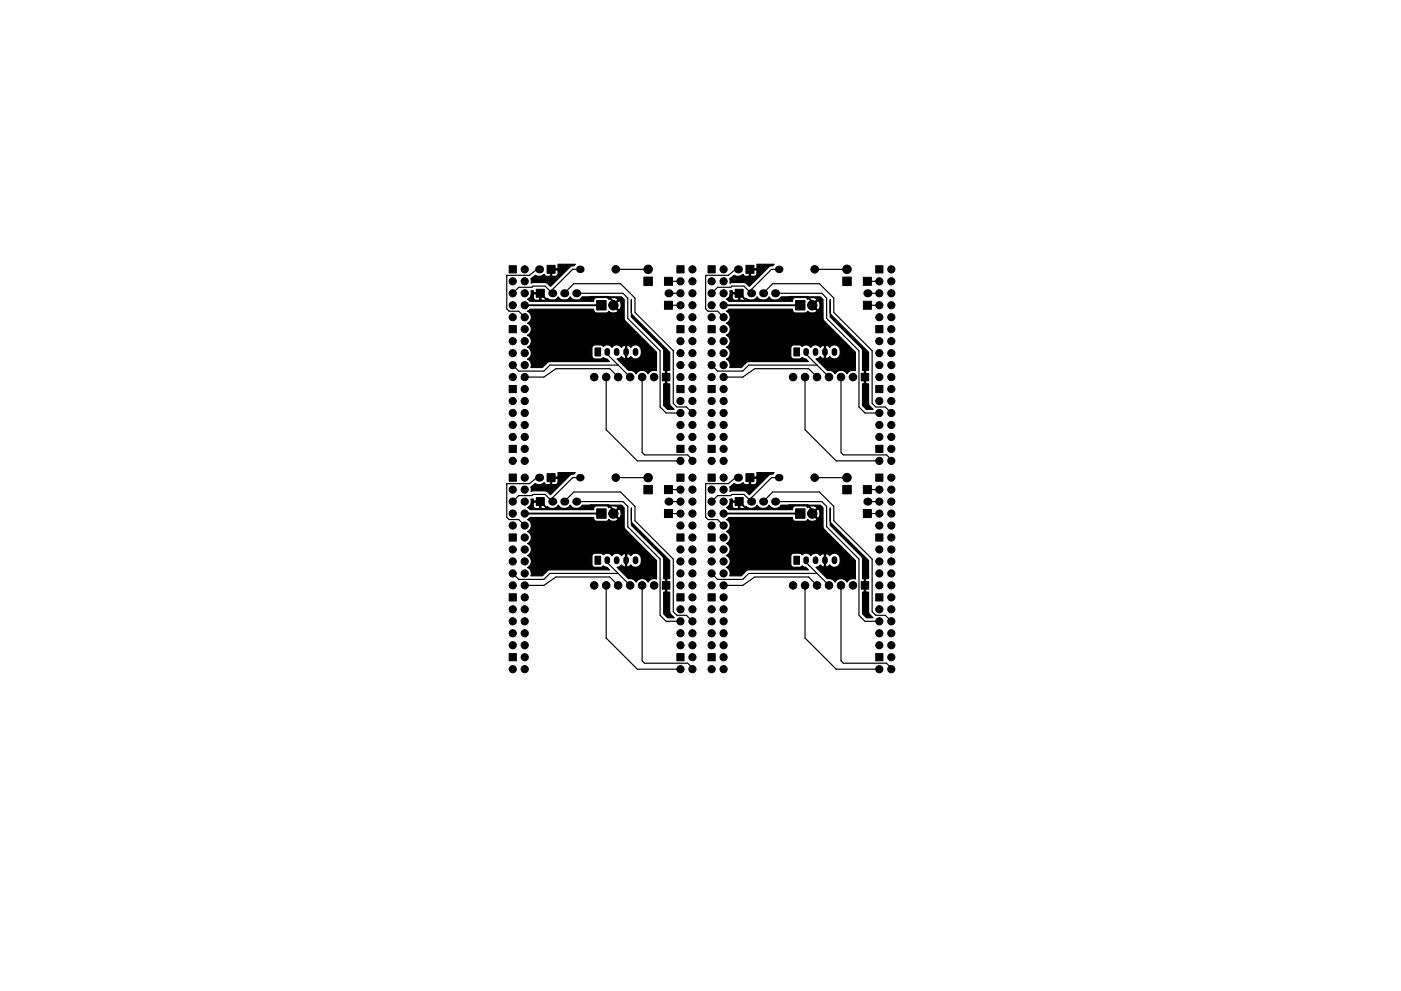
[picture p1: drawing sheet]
<svg xmlns="http://www.w3.org/2000/svg" width="297mm" height="210mm" viewBox="0 0 297 210" stroke-linecap="round" stroke-linejoin="round" font-family="sans-serif">
<g fill="#000" stroke="#000" stroke-width=".21">
<path d="M107.9 56.4h1.6v1.5h-1.6zM116 56.3h1.7v1.7h-1.7zM143.5 56.4h1.5v1.5h-1.5zM150.1 56.4h1.5v1.5h-1.5zM158.2 56.3h1.7v1.7h-1.7zM185.7 56.4h1.5v1.5h-1.5zM107.9 69.1h1.6v1.5h-1.6zM113.7 61.4h1.7v1.7h-1.7zM126.1 73.8h1.2v1.7h-1.2zM126.5 63.8h2v2h-2zM136.5 58.8h1.8v1.8h-1.8zM140.4 79.2h1.6v1.6h-1.6z"/>
<path d="M140.9 63.9h1.7v1.7h-1.7zM140.9 58.8h1.7v1.7h-1.7zM143.5 69.1h1.5v1.5h-1.5zM150.1 69.1h1.5v1.5h-1.5zM155.9 61.4h1.7v1.7h-1.7zM168.3 73.8h1.2v1.7h-1.2zM168.7 63.8h2v2h-2zM178.7 58.8h1.8v1.8h-1.8zM182.6 79.2h1.6v1.6h-1.6zM183 58.8h1.7v1.7h-1.7zM183 63.9h1.7v1.7h-1.7zM185.7 69.1h1.5v1.5h-1.5z"/>
<path d="M107.9 94.5h1.6v1.5h-1.6zM107.9 81.8h1.6v1.5h-1.6zM143.5 81.8h1.5v1.5h-1.5zM143.5 94.5h1.5v1.5h-1.5zM150.1 94.5h1.5v1.5h-1.5zM150.1 81.8h1.5v1.5h-1.5zM185.7 81.8h1.5v1.5h-1.5zM185.7 94.5h1.5v1.5h-1.5zM107.9 100.6h1.6v1.5h-1.6zM107.9 113.3h1.6v1.5h-1.6zM113.7 105.6h1.7v1.7h-1.7zM116 100.5h1.7v1.7h-1.7z"/>
<path d="M126.1 118h1.2v1.7h-1.2zM126.5 108h2v2h-2zM136.5 103h1.8v1.8h-1.8zM140.9 103h1.7v1.7h-1.7zM140.9 108.1h1.7v1.7h-1.7zM143.5 113.3h1.5v1.5h-1.5zM143.5 100.6h1.5v1.5h-1.5zM150.1 100.6h1.5v1.5h-1.5zM150.1 113.3h1.5v1.5h-1.5zM155.9 105.6h1.7v1.7h-1.7zM158.2 100.5h1.7v1.7h-1.7zM168.3 118h1.2v1.7h-1.2z"/>
<path d="M168.7 108h2v2h-2zM178.7 103h1.8v1.8h-1.8zM183 108.1h1.7v1.7h-1.7zM183 103h1.7v1.7h-1.7zM185.7 113.3h1.5v1.5h-1.5zM185.7 100.6h1.5v1.5h-1.5zM107.9 138.7h1.6v1.5h-1.6zM107.9 126h1.6v1.5h-1.6zM140.4 123.4h1.6v1.6h-1.6zM143.5 126h1.5v1.5h-1.5zM143.5 138.7h1.5v1.5h-1.5zM150.1 138.7h1.5v1.5h-1.5z"/>
<path d="M150.1 126h1.5v1.5h-1.5zM182.6 123.4h1.6v1.6h-1.6zM185.7 126h1.5v1.5h-1.5zM185.7 138.7h1.5v1.5h-1.5z"/>
<circle cx="108.7" cy="59.7" r=".76"/>
<circle cx="111.3" cy="59.7" r=".76"/>
<circle cx="111.3" cy="57.1" r=".76"/>
<circle cx="130.6" cy="57.1" r=".8"/>
<circle cx="137.4" cy="57.1" r=".9"/>
<circle cx="144.3" cy="59.7" r=".76"/>
<circle cx="146.8" cy="59.7" r=".76"/>
<circle cx="146.8" cy="57.1" r=".76"/>
<circle cx="150.9" cy="59.7" r=".76"/>
<circle cx="153.4" cy="59.7" r=".76"/>
<circle cx="153.4" cy="57.1" r=".76"/>
<circle cx="172.7" cy="57.1" r=".8"/>
<circle cx="179.6" cy="57.1" r=".9"/>
<circle cx="186.4" cy="59.7" r=".76"/>
<circle cx="189" cy="57.1" r=".76"/>
<circle cx="189" cy="59.7" r=".76"/>
<circle cx="108.7" cy="67.3" r=".76"/>
<circle cx="108.7" cy="64.8" r=".76"/>
<circle cx="108.7" cy="62.2" r=".76"/>
<circle cx="108.7" cy="77.5" r=".76"/>
<circle cx="108.7" cy="74.9" r=".76"/>
<circle cx="108.7" cy="72.4" r=".76"/>
<circle cx="111.3" cy="67.3" r=".76"/>
<circle cx="111.3" cy="69.8" r=".76"/>
<circle cx="111.3" cy="64.8" r=".76"/>
<circle cx="111.3" cy="77.5" r=".76"/>
<circle cx="111.3" cy="74.9" r=".76"/>
<circle cx="111.3" cy="62.2" r=".76"/>
<circle cx="111.3" cy="72.4" r=".76"/>
<circle cx="130" cy="64.8" r="1"/>
<circle cx="144.3" cy="67.3" r=".76"/>
<circle cx="144.3" cy="62.2" r=".76"/>
<circle cx="144.3" cy="64.8" r=".76"/>
<circle cx="144.3" cy="72.4" r=".76"/>
<circle cx="144.3" cy="74.9" r=".76"/>
<circle cx="144.3" cy="77.5" r=".76"/>
<circle cx="146.8" cy="77.5" r=".76"/>
<circle cx="146.8" cy="67.3" r=".76"/>
<circle cx="146.8" cy="69.8" r=".76"/>
<circle cx="146.8" cy="72.4" r=".76"/>
<circle cx="146.8" cy="62.2" r=".76"/>
<circle cx="146.8" cy="64.8" r=".76"/>
<circle cx="146.8" cy="74.9" r=".76"/>
<circle cx="150.9" cy="74.9" r=".76"/>
<circle cx="150.9" cy="62.2" r=".76"/>
<circle cx="150.9" cy="77.5" r=".76"/>
<circle cx="150.9" cy="72.4" r=".76"/>
<circle cx="150.9" cy="67.3" r=".76"/>
<circle cx="150.9" cy="64.8" r=".76"/>
<circle cx="153.4" cy="72.4" r=".76"/>
<circle cx="153.4" cy="69.8" r=".76"/>
<circle cx="153.4" cy="67.3" r=".76"/>
<circle cx="153.4" cy="77.5" r=".76"/>
<circle cx="153.4" cy="64.8" r=".76"/>
<circle cx="153.4" cy="62.2" r=".76"/>
<circle cx="153.4" cy="74.9" r=".76"/>
<circle cx="172.2" cy="64.8" r="1"/>
<circle cx="186.4" cy="62.2" r=".76"/>
<circle cx="186.4" cy="74.9" r=".76"/>
<circle cx="186.4" cy="67.3" r=".76"/>
<circle cx="186.4" cy="64.8" r=".76"/>
<circle cx="186.4" cy="72.4" r=".76"/>
<circle cx="186.4" cy="77.5" r=".76"/>
<circle cx="189" cy="69.8" r=".76"/>
<circle cx="189" cy="62.2" r=".76"/>
<circle cx="189" cy="64.8" r=".76"/>
<circle cx="189" cy="67.3" r=".76"/>
<circle cx="189" cy="77.5" r=".76"/>
<circle cx="189" cy="72.4" r=".76"/>
<circle cx="189" cy="74.9" r=".76"/>
<circle cx="108.7" cy="80" r=".76"/>
<circle cx="108.7" cy="97.8" r=".76"/>
<circle cx="108.7" cy="85.1" r=".76"/>
<circle cx="108.7" cy="90.2" r=".76"/>
<circle cx="108.7" cy="87.6" r=".76"/>
<circle cx="108.7" cy="92.7" r=".76"/>
<circle cx="111.3" cy="85.1" r=".76"/>
<circle cx="111.3" cy="90.2" r=".76"/>
<circle cx="111.3" cy="92.7" r=".76"/>
<circle cx="111.3" cy="97.8" r=".76"/>
<circle cx="111.3" cy="95.2" r=".76"/>
<circle cx="111.3" cy="80" r=".76"/>
<circle cx="111.3" cy="82.5" r=".76"/>
<circle cx="111.3" cy="87.6" r=".76"/>
<circle cx="126" cy="80" r=".8"/>
<circle cx="128.5" cy="80" r=".8"/>
<circle cx="131.1" cy="80" r=".8"/>
<circle cx="133.6" cy="80" r=".8"/>
<circle cx="136.1" cy="80" r=".8"/>
<circle cx="138.7" cy="80" r=".8"/>
<circle cx="144.3" cy="87.6" r=".76"/>
<circle cx="144.3" cy="85.1" r=".76"/>
<circle cx="144.3" cy="97.8" r=".76"/>
<circle cx="144.3" cy="90.2" r=".76"/>
<circle cx="144.3" cy="80" r=".76"/>
<circle cx="144.3" cy="92.7" r=".76"/>
<circle cx="146.8" cy="85.1" r=".76"/>
<circle cx="146.8" cy="97.8" r=".76"/>
<circle cx="146.8" cy="82.5" r=".76"/>
<circle cx="146.8" cy="92.7" r=".76"/>
<circle cx="146.8" cy="90.2" r=".76"/>
<circle cx="146.8" cy="95.2" r=".76"/>
<circle cx="146.8" cy="80" r=".76"/>
<circle cx="146.8" cy="87.6" r=".76"/>
<circle cx="150.9" cy="87.6" r=".76"/>
<circle cx="150.9" cy="80" r=".76"/>
<circle cx="150.9" cy="85.1" r=".76"/>
<circle cx="150.9" cy="92.7" r=".76"/>
<circle cx="150.9" cy="90.2" r=".76"/>
<circle cx="150.9" cy="97.8" r=".76"/>
<circle cx="153.4" cy="87.6" r=".76"/>
<circle cx="153.4" cy="80" r=".76"/>
<circle cx="153.4" cy="97.8" r=".76"/>
<circle cx="153.4" cy="85.1" r=".76"/>
<circle cx="153.4" cy="82.5" r=".76"/>
<circle cx="153.4" cy="95.2" r=".76"/>
<circle cx="153.4" cy="90.2" r=".76"/>
<circle cx="153.4" cy="92.7" r=".76"/>
<circle cx="168.1" cy="80" r=".8"/>
<circle cx="170.7" cy="80" r=".8"/>
<circle cx="173.2" cy="80" r=".8"/>
<circle cx="175.8" cy="80" r=".8"/>
<circle cx="178.3" cy="80" r=".8"/>
<circle cx="180.8" cy="80" r=".8"/>
<circle cx="186.4" cy="80" r=".76"/>
<circle cx="186.4" cy="85.1" r=".76"/>
<circle cx="186.4" cy="87.6" r=".76"/>
<circle cx="186.4" cy="92.7" r=".76"/>
<circle cx="186.4" cy="90.2" r=".76"/>
<circle cx="186.4" cy="97.8" r=".76"/>
<circle cx="189" cy="80" r=".76"/>
<circle cx="189" cy="85.1" r=".76"/>
<circle cx="189" cy="90.2" r=".76"/>
<circle cx="189" cy="97.8" r=".76"/>
<circle cx="189" cy="95.2" r=".76"/>
<circle cx="189" cy="82.5" r=".76"/>
<circle cx="189" cy="92.7" r=".76"/>
<circle cx="189" cy="87.6" r=".76"/>
<circle cx="108.7" cy="106.4" r=".76"/>
<circle cx="108.7" cy="119.1" r=".76"/>
<circle cx="108.7" cy="111.5" r=".76"/>
<circle cx="108.7" cy="103.9" r=".76"/>
<circle cx="108.7" cy="116.6" r=".76"/>
<circle cx="108.7" cy="109" r=".76"/>
<circle cx="111.3" cy="103.9" r=".76"/>
<circle cx="111.3" cy="111.5" r=".76"/>
<circle cx="111.3" cy="116.6" r=".76"/>
<circle cx="111.3" cy="114" r=".76"/>
<circle cx="111.3" cy="106.4" r=".76"/>
<circle cx="111.3" cy="109" r=".76"/>
<circle cx="111.3" cy="101.3" r=".76"/>
<circle cx="111.3" cy="119.1" r=".76"/>
<circle cx="130" cy="109" r="1"/>
<circle cx="130.6" cy="101.3" r=".8"/>
<circle cx="137.4" cy="101.3" r=".9"/>
<circle cx="144.3" cy="109" r=".76"/>
<circle cx="144.3" cy="111.5" r=".76"/>
<circle cx="144.3" cy="103.9" r=".76"/>
<circle cx="144.3" cy="106.4" r=".76"/>
<circle cx="144.3" cy="116.6" r=".76"/>
<circle cx="144.3" cy="119.1" r=".76"/>
<circle cx="146.8" cy="109" r=".76"/>
<circle cx="146.8" cy="114" r=".76"/>
<circle cx="146.8" cy="103.9" r=".76"/>
<circle cx="146.8" cy="116.6" r=".76"/>
<circle cx="146.8" cy="101.3" r=".76"/>
<circle cx="146.8" cy="111.5" r=".76"/>
<circle cx="146.8" cy="119.1" r=".76"/>
<circle cx="146.8" cy="106.4" r=".76"/>
<circle cx="150.9" cy="111.5" r=".76"/>
<circle cx="150.9" cy="116.6" r=".76"/>
<circle cx="150.9" cy="103.9" r=".76"/>
<circle cx="150.9" cy="109" r=".76"/>
<circle cx="150.9" cy="106.4" r=".76"/>
<circle cx="150.9" cy="119.1" r=".76"/>
<circle cx="153.4" cy="103.9" r=".76"/>
<circle cx="153.4" cy="116.6" r=".76"/>
<circle cx="153.4" cy="109" r=".76"/>
<circle cx="153.4" cy="101.3" r=".76"/>
<circle cx="153.4" cy="114" r=".76"/>
<circle cx="153.4" cy="106.4" r=".76"/>
<circle cx="153.4" cy="119.1" r=".76"/>
<circle cx="153.4" cy="111.5" r=".76"/>
<circle cx="172.2" cy="109" r="1"/>
<circle cx="172.7" cy="101.3" r=".8"/>
<circle cx="179.6" cy="101.3" r=".9"/>
<circle cx="186.4" cy="106.4" r=".76"/>
<circle cx="186.4" cy="109" r=".76"/>
<circle cx="186.4" cy="111.5" r=".76"/>
<circle cx="186.4" cy="119.1" r=".76"/>
<circle cx="186.4" cy="103.9" r=".76"/>
<circle cx="186.4" cy="116.6" r=".76"/>
<circle cx="189" cy="103.9" r=".76"/>
<circle cx="189" cy="109" r=".76"/>
<circle cx="189" cy="111.5" r=".76"/>
<circle cx="189" cy="119.1" r=".76"/>
<circle cx="189" cy="106.4" r=".76"/>
<circle cx="189" cy="116.6" r=".76"/>
<circle cx="189" cy="114" r=".76"/>
<circle cx="189" cy="101.3" r=".76"/>
<circle cx="108.7" cy="129.3" r=".76"/>
<circle cx="108.7" cy="136.9" r=".76"/>
<circle cx="108.7" cy="121.7" r=".76"/>
<circle cx="108.7" cy="131.8" r=".76"/>
<circle cx="108.7" cy="134.4" r=".76"/>
<circle cx="108.7" cy="124.2" r=".76"/>
<circle cx="111.3" cy="139.4" r=".76"/>
<circle cx="111.3" cy="129.3" r=".76"/>
<circle cx="111.3" cy="126.7" r=".76"/>
<circle cx="111.3" cy="124.2" r=".76"/>
<circle cx="111.3" cy="136.9" r=".76"/>
<circle cx="111.3" cy="121.7" r=".76"/>
<circle cx="111.3" cy="134.4" r=".76"/>
<circle cx="111.3" cy="131.8" r=".76"/>
<circle cx="126" cy="124.2" r=".8"/>
<circle cx="128.5" cy="124.2" r=".8"/>
<circle cx="131.1" cy="124.2" r=".8"/>
<circle cx="133.6" cy="124.2" r=".8"/>
<circle cx="136.1" cy="124.2" r=".8"/>
<circle cx="138.7" cy="124.2" r=".8"/>
<circle cx="144.3" cy="136.9" r=".76"/>
<circle cx="144.3" cy="129.3" r=".76"/>
<circle cx="144.3" cy="121.7" r=".76"/>
<circle cx="144.3" cy="124.2" r=".76"/>
<circle cx="144.3" cy="131.8" r=".76"/>
<circle cx="144.3" cy="134.4" r=".76"/>
<circle cx="146.8" cy="134.4" r=".76"/>
<circle cx="146.8" cy="126.7" r=".76"/>
<circle cx="146.8" cy="131.8" r=".76"/>
<circle cx="146.8" cy="136.9" r=".76"/>
<circle cx="146.8" cy="139.4" r=".76"/>
<circle cx="146.8" cy="124.2" r=".76"/>
<circle cx="146.8" cy="129.3" r=".76"/>
<circle cx="146.8" cy="121.7" r=".76"/>
<circle cx="150.9" cy="134.4" r=".76"/>
<circle cx="150.9" cy="124.2" r=".76"/>
<circle cx="150.9" cy="136.9" r=".76"/>
<circle cx="150.9" cy="121.7" r=".76"/>
<circle cx="150.9" cy="131.8" r=".76"/>
<circle cx="150.9" cy="129.3" r=".76"/>
<circle cx="153.4" cy="134.4" r=".76"/>
<circle cx="153.4" cy="131.8" r=".76"/>
<circle cx="153.4" cy="126.7" r=".76"/>
<circle cx="153.4" cy="129.3" r=".76"/>
<circle cx="153.4" cy="136.9" r=".76"/>
<circle cx="153.4" cy="121.7" r=".76"/>
<circle cx="153.4" cy="139.4" r=".76"/>
<circle cx="153.4" cy="124.2" r=".76"/>
<circle cx="168.1" cy="124.2" r=".8"/>
<circle cx="170.7" cy="124.2" r=".8"/>
<circle cx="173.2" cy="124.2" r=".8"/>
<circle cx="175.8" cy="124.2" r=".8"/>
<circle cx="178.3" cy="124.2" r=".8"/>
<circle cx="180.8" cy="124.2" r=".8"/>
<circle cx="186.4" cy="134.4" r=".76"/>
<circle cx="186.4" cy="121.7" r=".76"/>
<circle cx="186.4" cy="124.2" r=".76"/>
<circle cx="186.4" cy="129.3" r=".76"/>
<circle cx="186.4" cy="131.8" r=".76"/>
<circle cx="186.4" cy="136.9" r=".76"/>
<circle cx="189" cy="139.4" r=".76"/>
<circle cx="189" cy="136.9" r=".76"/>
<circle cx="189" cy="121.7" r=".76"/>
<circle cx="189" cy="126.7" r=".76"/>
<circle cx="189" cy="134.4" r=".76"/>
<circle cx="189" cy="129.3" r=".76"/>
<circle cx="189" cy="124.2" r=".76"/>
<circle cx="189" cy="131.8" r=".76"/>
<circle cx="108.7" cy="142" r=".76"/>
<circle cx="111.3" cy="142" r=".76"/>
<circle cx="144.3" cy="142" r=".76"/>
<circle cx="146.8" cy="142" r=".76"/>
<circle cx="150.9" cy="142" r=".76"/>
<circle cx="153.4" cy="142" r=".76"/>
<circle cx="186.4" cy="142" r=".76"/>
<circle cx="189" cy="142" r=".76"/>
</g>
<g fill="none" stroke="#000" stroke-width="1.2">
<path d="M128.7 74.4v.5M130.7 74.4v.5M132.7 74.4v.5M134.7 74.4v.5M170.9 74.4v.5M172.9 74.4v.5M174.9 74.4v.5M176.9 74.4v.5M128.7 118.6v.5M130.7 118.6v.5M132.7 118.6v.5M134.7 118.6v.5"/>
<path d="M170.9 118.6v.5M172.9 118.6v.5M174.9 118.6v.5M176.9 118.6v.5"/>
</g>
<g fill="#000">
<circle cx="114.3" cy="57.1" r=".85"/>
<circle cx="122.9" cy="57.1" r=".8"/>
<circle cx="156.5" cy="57.1" r=".85"/>
<circle cx="165.1" cy="57.1" r=".8"/>
<circle cx="117.1" cy="62.2" r=".85"/>
<circle cx="119.6" cy="62.2" r=".85"/>
<circle cx="122.2" cy="62.2" r=".85"/>
<circle cx="141.7" cy="62.2" r=".85"/>
<circle cx="159.3" cy="62.2" r=".85"/>
<circle cx="161.8" cy="62.2" r=".85"/>
<circle cx="164.3" cy="62.2" r=".85"/>
<circle cx="183.9" cy="62.2" r=".85"/>
<circle cx="114.3" cy="101.3" r=".85"/>
<circle cx="117.1" cy="106.4" r=".85"/>
<circle cx="119.6" cy="106.4" r=".85"/>
<circle cx="122.2" cy="106.4" r=".85"/>
<circle cx="122.9" cy="101.3" r=".8"/>
<circle cx="141.7" cy="106.4" r=".85"/>
<circle cx="156.5" cy="101.3" r=".85"/>
<circle cx="159.3" cy="106.4" r=".85"/>
<circle cx="161.8" cy="106.4" r=".85"/>
<circle cx="164.3" cy="106.4" r=".85"/>
<circle cx="165.1" cy="101.3" r=".8"/>
<circle cx="183.9" cy="106.4" r=".85"/>
</g>
<path d="M111.3 64.8h16.2M114.6 62.2l1.5 1.5h8.4l.7-.7h3.8l1 1M153.4 64.8h16.3M156.7 62.2l1.5 1.5h8.4l.8-.7h3.8l1 1M111.3 109h16.2M114.6 106.4l1.5 1.5h8.4l.7-.7h3.8l1 1M153.4 109h16.3M156.7 106.4l1.5 1.5h8.4l.8-.7h3.8l1 1" fill="none" stroke="#000" stroke-width=".4"/>
<g fill="none" stroke="#000" stroke-width=".25">
<path d="M114.3 57.1h-.5l-1.5 1.3h-4.9v7.1l.5 .5h2.1l1.3 1.3M122.9 57.1h-1.5l-4.3 4.4v.7l-1.5-1.5h-2.6l-.2 .3h-2.8l-1.3 1.2M130.6 57.1h6.8M141.7 59.7h2.6M156.5 57.1h-.5l-1.6 1.3h-4.8v7.1l.5 .5h2l1.3 1.3M165.1 57.1h-1.5l-4.3 4.4v.7l-1.6-1.5h-2.5l-.3 .3h-2.8l-1.2 1.2M172.7 57.1h6.9M183.9 59.7h2.5M108.7 77.5l1.3 1.2h5.3l1.3-1.2h14.5M119.6 62.2l2.1-2h9.9l3 3v3.1l8.1 8.1v11.2l.8 .8h2l1.3 1.2M122.2 62.2h9.9l1 1v4.4l6.9 6.8v12l1.2 1.2h3.1M128.7 74.7v.4l4.9 4.9"/>
<path d="M130 64v.8M134.7 74.7l.2 .1M141.7 62.2h2.6M141.7 64.8h2.6M150.9 77.5l1.2 1.2h5.4l1.2-1.2h14.5M161.8 62.2l2-2h9.9l3.1 3v3.1l8.1 8.1v11.2l.8 .8h2l1.3 1.2M164.3 62.2h9.9l1.1 1v4.4l6.8 6.8v12l1.3 1.2h3M170.9 74.7v.4l4.9 4.9M172.2 64v.8M176.9 74.7l.1 .1M183.9 62.2h2.5M183.9 64.8h2.5"/>
<path d="M111.3 80h4l2.6-1.8h11.4l1.8 1.8M128.5 80v11.2l6.6 6.6h9.2M136.1 80v16l.6 .5h9.1l1 1v.3M153.4 80h4.1l2.5-1.8h11.4l1.8 1.8M170.7 80v11.2l6.6 6.6h9.1M178.3 80v16l.5 .5h9.2l1 1v.3M114.3 101.3h-.5l-1.5 1.3h-4.9v7.1l.5 .5h2.1l1.3 1.3M119.6 106.4l2.1-2h9.9l3 3v3.1l8.1 8.1v11.2l.8 .8h2l1.3 1.2M122.2 106.4h9.9l1 1v4.4l6.9 6.8v12l1.2 1.2h3.1M122.9 101.3h-1.5l-4.3 4.4v.7l-1.5-1.5h-2.6l-.2 .3h-2.8l-1.3 1.2M128.7 118.9v.4l4.9 4.9M130 108.2v.8"/>
<path d="M130.6 101.3h6.8M134.7 118.9l.2 .1M141.7 106.4h2.6M141.7 109h2.6M141.7 103.9h2.6M156.5 101.3h-.5l-1.6 1.3h-4.8v7.1l.5 .5h2l1.3 1.3M161.8 106.4l2-2h9.9l3.1 3v3.1l8.1 8.1v11.2l.8 .8h2l1.3 1.2M164.3 106.4h9.9l1.1 1v4.4l6.8 6.8v12l1.3 1.2h3M165.1 101.3h-1.5l-4.3 4.4v.7l-1.6-1.5h-2.5l-.3 .3h-2.8l-1.2 1.2M170.9 118.9v.4l4.9 4.9M172.2 108.2v.8M172.7 101.3h6.9"/>
<path d="M176.9 118.9l.1 .1M183.9 106.4h2.5M183.9 109h2.5M183.9 103.9h2.5M108.7 121.7l1.3 1.2h5.3l1.3-1.2h14.5M111.3 124.2h4l2.6-1.8h11.4l1.8 1.8M128.5 124.2v11.2l6.6 6.6h9.2M136.1 124.2v16l.6 .5h9.1l1 1v.3M150.9 121.7l1.2 1.2h5.4l1.2-1.2h14.5M153.4 124.2h4.1l2.5-1.8h11.4l1.8 1.8M170.7 124.2v11.2l6.6 6.6h9.1M178.3 124.2v16l.5 .5h9.2l1 1v.3"/>
</g>
<g fill="#000" stroke="#000" stroke-width=".25">
<path d="M108.6 57h.2l.1 .3h-.3zM112.5 59.1l1-.7a1.4 1.4 0 0 0 1.9-.2l.5 .4h.7l.1-.1v-1.2h.3v1.2l.1 .1h.7l.4-.2 .1-1-.1-.1h-1.5v-.3h1.5l.1-.1v-.8h3.7a.65 .65 0 0 1-.9 .3l-4.4 4.4-.6-.6-.5-.3h-2.6l-.4 .2zM150.7 57h.3v.3h-.3zM154.7 59.1l1-.7a1.4 1.4 0 0 0 1.8-.2l.5 .4h.7l.2-.1v-1.2h.2v1.2l.2 .1h.7l.4-.2 .1-1-.2-.1h-1.4v-.3h1.4l.2-.1v-.8h3.6a.65 .65 0 0 1-.8 .3l-4.4 4.4-.6-.6-.6-.3h-2.5l-.4 .2zM112.6 61.7h.5l.1 .4h1.5v1.5l.1 .1h.7l.5-.4a1.45 1.45 0 0 0 2.4-.3 1.44 1.44 0 0 0 2.5 0 1.44 1.44 0 0 0 2.5 0h8.4l.5 .6 .1 4.2 6.8 6.9v4a1.37 1.37 0 0 0-1.8 .6 1.42 1.42 0 0 0-1.3-.8 1.42 1.42 0 0 0-1.2 .8 1.38 1.38 0 0 0-1.6-.7l-2.5-2.4 .4-.1 .5-.5 .6 .5 .3-.1v-2.6h.3v2.6l.3 .1 .5-.5a1.29 1.29 0 0 0 1.7 .4 1.29 1.29 0 0 0 .6-1.6 1.22 1.22 0 0 0-.9-1.2 1.22 1.22 0 0 0-1.4 .5l-.6-.5-.2 .2-.6-.2-.6 .5a1.18 1.18 0 0 0-2 0 1.19 1.19 0 0 0-1.8-.2l-.1-.1a2.28 2.28 0 0 0-1.9-.2l-.4 .6v1.7a.65 .65 0 0 0 .6 .7l1.5-.1 .3-.3 .8 .4 .5 .5h-12.6l-.6 .2-1 1.1h-2.4a1.33 1.33 0 0 0-.8-1.8 1.38 1.38 0 0 0 .9-1.3 1.38 1.38 0 0 0-.9-1.2 1.38 1.38 0 0 0 .9-1.3 1.38 1.38 0 0 0-.9-1.3 1.38 1.38 0 0 0 .9-1.3 1.38 1.38 0 0 0-.9-1.2 1.38 1.38 0 0 0 .9-1.3 1.38 1.38 0 0 0-.9-1.3l.6-.4h13.5v.2a.65 .65 0 0 0 .6 .6h2l.6-.4a1.2 1.2 0 0 0 1.9-.1l-1.1-1.1h.3l1 .9a1.17 1.17 0 0 0 0-1.9l-1 1h-.3l1.1-1.2a1.19 1.19 0 0 0-1.9-.1l-.6-.4h-2a.67 .67 0 0 0-.6 .8h-13.5l-.6-.4 .6-.5 .2-.5h.5v.7l.2 .4 1 .1 .1-.1v-1.2h-1.2l-.1 .1h-.5zM133.9 63.6v2.7l.2 .5 7.9 7.9v3.9h-.5l-.1 .1v2.6l.1 .1h.5v4.5l.9 1h-1.4l-.8-.9v-4.6l.4-.1v-2.6l-.4-.1v-4.5l-6.8-6.9zM154.7 61.7h.5l.2 .4h1.4v1.5l.2 .1h.7l.5-.4a1.45 1.45 0 0 0 2.3-.3 1.44 1.44 0 0 0 2.6 0 1.44 1.44 0 0 0 2.5 0h8.3l.6 .6 .1 4.2 6.8 6.9v4a1.37 1.37 0 0 0-1.8 .6 1.42 1.42 0 0 0-1.3-.8 1.42 1.42 0 0 0-1.3 .8 1.38 1.38 0 0 0-1.6-.7l-2.4-2.4 .4-.1 .5-.5 .6 .5 .3-.1v-2.6h.2v2.6l.3 .1 .6-.5a1.29 1.29 0 0 0 1.7 .4 1.29 1.29 0 0 0 .5-1.6 1.22 1.22 0 0 0-.8-1.2 1.22 1.22 0 0 0-1.4 .5l-.7-.5-.2 .2-.5-.2-.6 .5a1.18 1.18 0 0 0-2 0 1.19 1.19 0 0 0-1.8-.2l-.1-.1a2.28 2.28 0 0 0-1.9-.2l-.4 .6v1.7a.65 .65 0 0 0 .6 .7l1.4-.1 .4-.3 .8 .4 .5 .5h-12.7l-.5 .2-1 1.1h-2.5a1.33 1.33 0 0 0-.7-1.8 1.38 1.38 0 0 0 .8-1.3 1.38 1.38 0 0 0-.8-1.2 1.38 1.38 0 0 0 .8-1.3 1.38 1.38 0 0 0-.8-1.3 1.38 1.38 0 0 0 .8-1.3 1.38 1.38 0 0 0-.8-1.2 1.38 1.38 0 0 0 .8-1.3 1.38 1.38 0 0 0-.8-1.3l.6-.4h13.4v.2a.65 .65 0 0 0 .7 .6h2l.6-.4a1.2 1.2 0 0 0 1.9-.1l-1.2-1.1h.4l1 .9a1.17 1.17 0 0 0 0-1.9l-1 1h-.4l1.2-1.2a1.19 1.19 0 0 0-1.9-.1l-.6-.4h-2a.67 .67 0 0 0-.7 .8h-13.4l-.6-.4 .6-.5 .2-.5h.4v.7l.3 .4 .9 .1 .2-.1v-1.2h-1.2l-.2 .1h-.4zM176 63.6v2.7l.2 .5 8 7.9v3.9h-.5l-.2 .1v2.6l.2 .1h.5v4.5l.9 1h-1.4l-.8-.9v-4.6l.4-.1v-2.6l-.4-.1-.1-4.5-6.8-6.9zM108.6 101.2h.2l.1 .3h-.3zM112.6 105.9h.5l.1 .4h1.5v1.4l.1 .2h.7l.5-.4a1.45 1.45 0 0 0 2.4-.3 1.44 1.44 0 0 0 2.5 0 1.44 1.44 0 0 0 2.5 0h8.4l.5 .6 .1 4.2 6.8 6.9v4a1.37 1.37 0 0 0-1.8 .6 1.42 1.42 0 0 0-1.3-.8 1.42 1.42 0 0 0-1.2 .8 1.38 1.38 0 0 0-1.6-.7l-2.5-2.4 .4-.1 .5-.5 .6 .5 .3-.1v-2.7h.3v2.7l.3 .1 .5-.5a1.29 1.29 0 0 0 1.7 .4 1.29 1.29 0 0 0 .6-1.6 1.22 1.22 0 0 0-.9-1.2 1.22 1.22 0 0 0-1.4 .5l-.6-.5-.2 .1-.6-.1-.6 .5a1.18 1.18 0 0 0-2 0 1.19 1.19 0 0 0-1.8-.2l-.1-.1a2.28 2.28 0 0 0-1.9-.2l-.4 .6v1.7a.65 .65 0 0 0 .6 .7l1.5-.1 .3-.3 .8 .4 .5 .5h-12.6l-.6 .2-1 1.1h-2.4a1.33 1.33 0 0 0-.8-1.8 1.38 1.38 0 0 0 .9-1.3 1.38 1.38 0 0 0-.9-1.2 1.38 1.38 0 0 0 .9-1.3 1.38 1.38 0 0 0-.9-1.3 1.38 1.38 0 0 0 .9-1.3 1.38 1.38 0 0 0-.9-1.2 1.38 1.38 0 0 0 .9-1.3 1.38 1.38 0 0 0-.9-1.3l.6-.4h13.5v.2a.65 .65 0 0 0 .6 .6h2l.6-.4a1.2 1.2 0 0 0 1.9-.1l-1.1-1.1h.3l1 .9a1.17 1.17 0 0 0 0-1.9l-1 1-.3-.1 1.1-1.1a1.19 1.19 0 0 0-1.9-.1l-.6-.4h-2a.67 .67 0 0 0-.6 .8h-13.5l-.6-.4 .6-.5 .2-.5h.5v.7l.2 .4 1 .1 .1-.2v-1.2h-1.2l-.1 .2h-.5zM112.5 103.3l1-.7a1.4 1.4 0 0 0 1.9-.2l.5 .4h.7l.1-.1v-1.2h.3v1.2l.1 .1h.7l.4-.2 .1-1-.1-.1h-1.5v-.3h1.5l.1-.1v-.8h3.7a.65 .65 0 0 1-.9 .3l-4.4 4.4-.6-.6-.5-.3h-2.6l-.4 .2zM133.9 107.7v2.8l.2 .5 7.9 7.9v3.9h-.5l-.1 .1v2.6l.1 .1h.5v4.5l.9 1h-1.4l-.8-.9v-4.6l.4-.1v-2.6l-.4-.1v-4.5l-6.8-6.9z"/>
<path d="M150.7 101.2h.3v.3h-.3zM154.7 105.9h.5l.2 .4h1.4v1.4l.2 .2h.7l.5-.4a1.45 1.45 0 0 0 2.3-.3 1.44 1.44 0 0 0 2.6 0 1.44 1.44 0 0 0 2.5 0h8.3l.6 .6 .1 4.2 6.8 6.9v4a1.37 1.37 0 0 0-1.8 .6 1.42 1.42 0 0 0-1.3-.8 1.42 1.42 0 0 0-1.3 .8 1.38 1.38 0 0 0-1.6-.7l-2.4-2.4 .4-.1 .5-.5 .6 .5 .3-.1v-2.7h.2v2.7l.3 .1 .6-.5a1.29 1.29 0 0 0 1.7 .4 1.29 1.29 0 0 0 .5-1.6 1.22 1.22 0 0 0-.8-1.2 1.22 1.22 0 0 0-1.4 .5l-.7-.5-.2 .1-.5-.1-.6 .5a1.18 1.18 0 0 0-2 0 1.19 1.19 0 0 0-1.8-.2l-.1-.1a2.28 2.28 0 0 0-1.9-.2l-.4 .6v1.7a.65 .65 0 0 0 .6 .7l1.4-.1 .4-.3 .8 .4 .5 .5h-12.7l-.5 .2-1 1.1h-2.5a1.33 1.33 0 0 0-.7-1.8 1.38 1.38 0 0 0 .8-1.3 1.38 1.38 0 0 0-.8-1.2 1.38 1.38 0 0 0 .8-1.3 1.38 1.38 0 0 0-.8-1.3 1.38 1.38 0 0 0 .8-1.3 1.38 1.38 0 0 0-.8-1.2 1.38 1.38 0 0 0 .8-1.3 1.38 1.38 0 0 0-.8-1.3l.6-.4h13.4v.2a.65 .65 0 0 0 .7 .6h2l.6-.4a1.2 1.2 0 0 0 1.9-.1l-1.2-1.1h.4l1 .9a1.17 1.17 0 0 0 0-1.9l-1 1-.4-.1 1.2-1.1a1.19 1.19 0 0 0-1.9-.1l-.6-.4h-2a.67 .67 0 0 0-.7 .8h-13.4l-.6-.4 .6-.5 .2-.5h.4v.7l.3 .4 .9 .1 .2-.2v-1.2h-1.2l-.2 .2h-.4zM154.7 103.3l1-.7a1.4 1.4 0 0 0 1.8-.2l.5 .4h.7l.2-.1v-1.2h.2v1.2l.2 .1h.7l.4-.2 .1-1-.2-.1h-1.4v-.3h1.4l.2-.1v-.8h3.6a.65 .65 0 0 1-.8 .3l-4.4 4.4-.6-.6-.6-.3h-2.5l-.4 .2zM176 107.7v2.8l.2 .5 8 7.9v3.9h-.5l-.2 .1v2.6l.2 .1h.5v4.5l.9 1h-1.4l-.8-.9v-4.6l.4-.1v-2.6l-.4-.1-.1-4.5-6.8-6.9z"/>
</g>
</svg>
